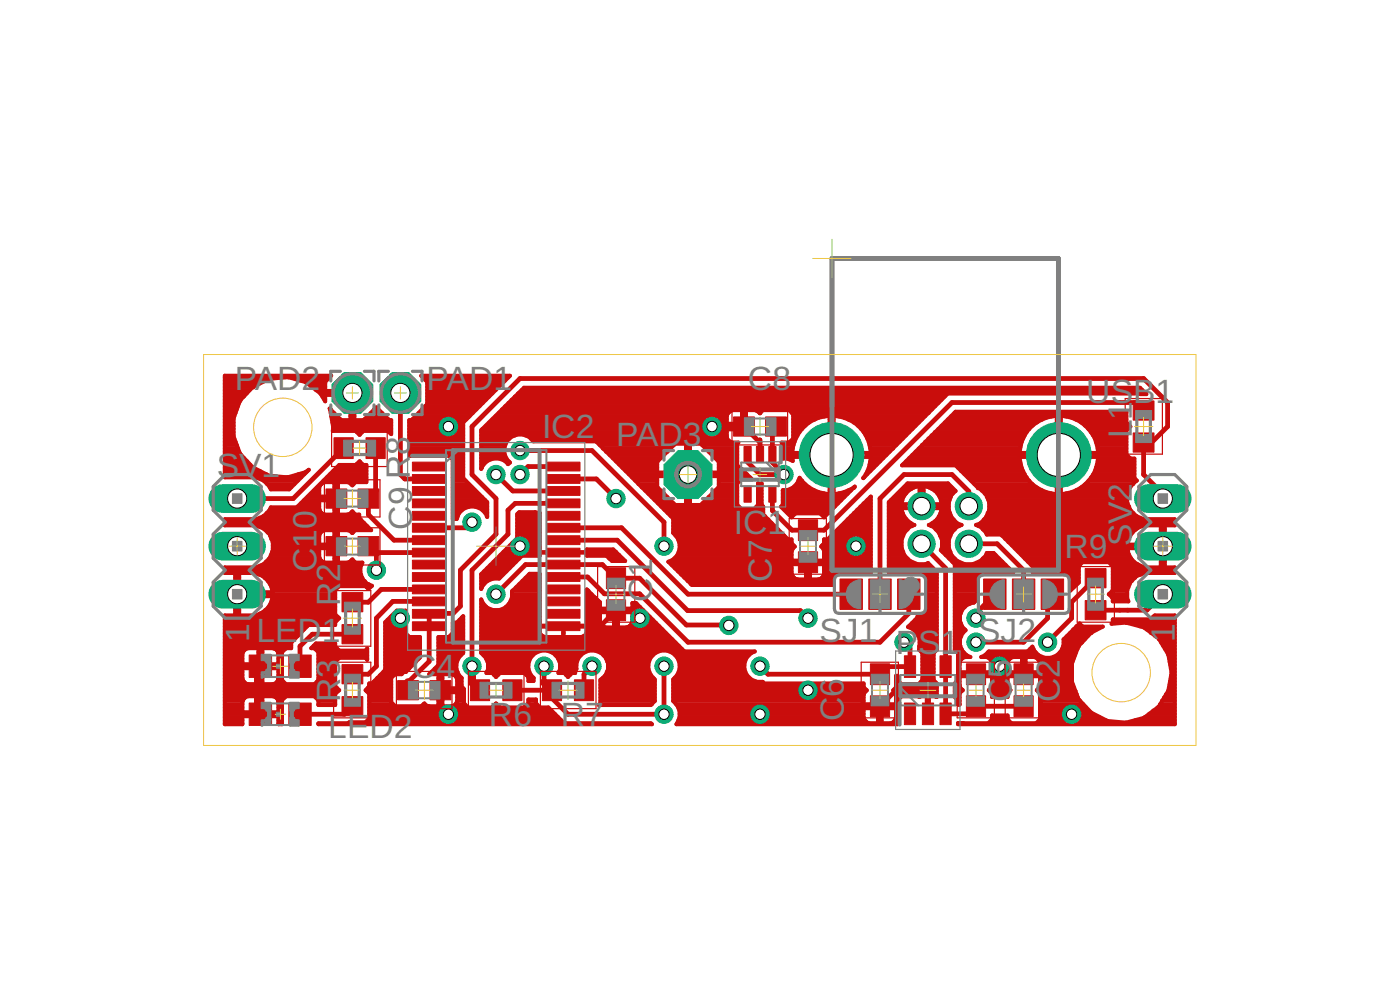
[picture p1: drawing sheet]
<svg xmlns="http://www.w3.org/2000/svg" width="74mm" height="52mm" viewBox="0 0 74 52" stroke-linecap="round" stroke-linejoin="round" font-family="sans-serif">
<defs><g id="words">
<g font-size="1.8" fill="#808080">
<text x="12.4" y="20.7">PAD2</text>
<text x="22.6" y="20.7">PAD1</text>
<text x="28.7" y="23.2">IC2</text>
<text x="32.6" y="23.6">PAD3</text>
<text x="39.6" y="20.7">C8</text>
<text x="57.5" y="21.3">US</text>
<text x="59.9" y="23.2" transform="rotate(-90 59.9 23.2)">L1</text>
<text x="60" y="21.3">B1</text>
<text x="11.5" y="25.2">SV1</text>
<text x="16.7" y="29" transform="rotate(-90 16.7 29)">1</text>
<text x="16.7" y="28" transform="rotate(-90 16.7 28)">0</text>
<text x="21.7" y="24.1" transform="rotate(-90 21.7 24.1)">8</text>
<text x="21.8" y="28" transform="rotate(-90 21.8 28)">C9 R</text>
<text x="38.8" y="28.3">IC1</text>
<text x="40.8" y="29.5" transform="rotate(-90 40.8 29.5)">7</text>
<text x="56.3" y="29.5">R9</text>
<text x="59.9" y="28.9" transform="rotate(-90 59.9 28.9)">S</text>
<text x="59.9" y="27.7" transform="rotate(-90 59.9 27.7)">V2</text>
<text x="13.2" y="34" transform="rotate(-90 13.2 34)">1</text>
<text x="13.6" y="34">LED1</text>
<text x="16.7" y="30.3" transform="rotate(-90 16.7 30.3)">C</text>
<text x="18" y="32.1" transform="rotate(-90 18 32.1)">R</text>
<text x="18" y="30.8" transform="rotate(-90 18 30.8)">2</text>
<text x="21.8" y="35.9">C4</text>
<text x="34.5" y="31.8" transform="rotate(-90 34.5 31.8)">C1</text>
<text x="40.8" y="30.8" transform="rotate(-90 40.8 30.8)">C</text>
<text x="43.4" y="34">SJ1</text>
<text x="47.4" y="34.6">PS1</text>
<text x="51.8" y="34">SJ2</text>
<text x="62.2" y="34" transform="rotate(-90 62.2 34)">1</text>
<text x="17.4" y="39">LED2</text>
<text x="18" y="37.1" transform="rotate(-90 18 37.1)">R3</text>
<text x="25.9" y="38.4">R6</text>
<text x="29.7" y="38.4">R7</text>
<text x="44.7" y="38.2" transform="rotate(-90 44.7 38.2)">C</text>
<text x="44.7" y="36.9" transform="rotate(-90 44.7 36.9)">6</text>
<text x="53.5" y="37.1" transform="rotate(-90 53.5 37.1)">C5</text>
<text x="56.1" y="37.1" transform="rotate(-90 56.1 37.1)">C2</text>
</g>
</g></defs>
<g fill="#c90d0c" stroke="#c90d0c" stroke-width=".05">
<path d="M47.5 30.6h1.2v1.6h-1.2z"/>
<path d="M46 30.6h1.2v1.6h-1.2z"/>
<path d="M44.4 30.6h1.2v1.6h-1.2z"/>
<path d="M32.1 30h1v1.1h-1z"/>
<path d="M32.1 31.7h1v1.1h-1z"/>
<path d="M53.7 36.8h1v1.1h-1z"/>
<path d="M53.7 35.1h1v1.1h-1z"/>
<path d="M13.2 34.6h1.2v1.2h-1.2z"/>
<path d="M15.3 34.6h1.2v1.2h-1.2z"/>
<path d="M13.2 37.2h1.2v1.2h-1.2z"/>
<path d="M15.3 37.2h1.2v1.2h-1.2z"/>
<path d="M18.1 33h1.1v1.1h-1.1z"/>
<path d="M18.1 31.3h1.1v1.1h-1.1z"/>
<path d="M18.1 36.9h1.1v1h-1.1z"/>
<path d="M18.1 35.2h1.1v1h-1.1z"/>
<path d="M24.9 36h1v1.1h-1z"/>
<path d="M26.6 36h1v1.1h-1z"/>
<path d="M30.4 36h1v1.1h-1z"/>
<path d="M28.7 36h1v1.1h-1z"/>
<path d="M21.8 24.4h1.8v.5h-1.8z"/>
<path d="M21.8 25.1h1.8v.5h-1.8z"/>
<path d="M21.8 25.7h1.8v.5h-1.8z"/>
<path d="M21.8 26.4h1.8v.5h-1.8z"/>
<path d="M21.8 27.1h1.8v.4h-1.8z"/>
<path d="M21.8 27.7h1.8v.5h-1.8z"/>
<path d="M21.8 28.3h1.8v.5h-1.8z"/>
<path d="M21.8 29h1.8v.5h-1.8z"/>
<path d="M21.8 29.6h1.8v.5h-1.8z"/>
<path d="M21.8 30.3h1.8v.5h-1.8z"/>
<path d="M21.8 30.9h1.8v.5h-1.8z"/>
<path d="M21.8 31.6h1.8v.4h-1.8z"/>
<path d="M21.8 32.2h1.8v.5h-1.8z"/>
<path d="M21.8 32.9h1.8v.5h-1.8z"/>
<path d="M28.9 32.9h1.8v.5h-1.8z"/>
<path d="M28.9 32.2h1.8v.5h-1.8z"/>
<path d="M28.9 31.6h1.8v.4h-1.8z"/>
<path d="M28.9 30.9h1.8v.5h-1.8z"/>
<path d="M28.9 30.3h1.8v.5h-1.8z"/>
<path d="M28.9 29.6h1.8v.5h-1.8z"/>
<path d="M28.9 29h1.8v.5h-1.8z"/>
<path d="M28.9 28.3h1.8v.5h-1.8z"/>
<path d="M28.9 27.7h1.8v.5h-1.8z"/>
<path d="M28.9 27.1h1.8v.4h-1.8z"/>
<path d="M28.9 26.4h1.8v.5h-1.8z"/>
<path d="M28.9 25.7h1.8v.5h-1.8z"/>
<path d="M28.9 25.1h1.8v.5h-1.8z"/>
<path d="M28.9 24.4h1.8v.5h-1.8z"/>
<path d="M21 36h1.1v1h-1.1z"/>
<path d="M22.8 36h1.1v1h-1.1z"/>
<path d="M47.9 37.2h.6v1.1h-.6z"/>
<path d="M48.8 37.2h.6v1.1h-.6z"/>
<path d="M49.7 37.2h.6v1.1h-.6z"/>
<path d="M49.7 34.7h.6v1.1h-.6z"/>
<path d="M47.9 34.7h.6v1.1h-.6z"/>
<path d="M51.1 36.8h1.1v1.1h-1.1z"/>
<path d="M51.1 35.1h1.1v1.1h-1.1z"/>
<path d="M46.1 35.1h1v1.1h-1z"/>
<path d="M46.1 36.8h1v1.1h-1z"/>
<path d="M40.7 23.6h.4v.9h-.4z"/>
<path d="M40 23.6h.4v.9h-.4z"/>
<path d="M39.4 23.6h.4v.9h-.4z"/>
<path d="M39.4 25.7h.4v.9h-.4z"/>
<path d="M40.7 25.7h.4v.9h-.4z"/>
<path d="M42.2 27.5h1.1v1.1h-1.1z"/>
<path d="M42.2 29.2h1.1v1.1h-1.1z"/>
<path d="M40.5 22.1h1.1v1h-1.1z"/>
<path d="M38.8 22.1h1.1v1h-1.1z"/>
<path d="M60 22.9h1.1v1h-1.1z"/>
<path d="M60 21.2h1.1v1h-1.1z"/>
<path d="M52 30.6h1.2v1.6h-1.2z"/>
<path d="M53.6 30.6h1.2v1.6h-1.2z"/>
<path d="M55.1 30.6h1.2v1.6h-1.2z"/>
<path d="M18.9 25.9h1.1v1h-1.1z"/>
<path d="M17.3 25.9h1.1v1h-1.1z"/>
<path d="M17.7 23.2h1v1.1h-1z"/>
<path d="M19.4 23.2h1v1.1h-1z"/>
<path d="M18.9 28.4h1.1v1h-1.1z"/>
<path d="M17.3 28.4h1.1v1h-1.1z"/>
<path d="M57.4 31.8h1.1v1h-1.1z"/>
<path d="M57.4 30.1h1.1v1h-1.1z"/>
</g>
<g fill="none" stroke="#c90d0c" stroke-width=".25">
<path d="M13.6 35v2.5M18.2 23.7l-2.7 2.7h-2.9M18.6 37.4l-.4 .4h-2.3M18.6 33.5h-2.1l-.6 .7v1M19.5 28.9l.3 .3h2.9M19.9 23.7v2.3l-.4 .4v.8l1.3 1.4h1.9M19.9 29.2v1M21.2 20.8v4.3l.2 .2h1.3M22.7 31.8h-1.9l-.9 .9v2.5l-.4 .5h-.9M22.7 31.2h-2.5l-.7 .7h-.9M23.3 36.5v.9l.4 .4M25 27.6l-.3 .3h-2"/>
<path d="M26.2 31.4l1.6-1.5h4.1l.7 .7h1.2l2.5 2.5h2.3M26.2 25.1l.9 .9h2.7M27.5 32.3l.8 .8h3.5l.8-.8h.8l.5 .4M27.5 23.8h3.8l3.8 3.8v1.3M28.8 35.2v.9M29.8 27.9h3.1l3.5 3.5h8.6M29.8 30.5h1.3l.9 .9h1.8l2.6 2.6h10.2l1.5-1.6v-1M29.8 28.6h2.9l3.7 3.7h6l.4 .4M29.8 25.3h1.8l1 1.1M29.8 24.7h-1.9l-.4 .4M29.8 26.6h-2.5l-.4 .4v1.3l-1.9 1.9v5M31.3 35.2l-.4 .5v.8"/>
<path d="M35.1 35.2v2.6h-5l-.9-.9v-.4h-2.1M39.4 22.6l.8 .8v.6M41.1 22.6l-.2 .2v1.7l.6 .6h-1.3l-.6-.7v-.4M45.3 28.9l-.9 .8h-1.6M46.6 37.4l.8-.9h1.7v1.3M47.8 34l.4 .3v1h-1.2l-.4 .4h-6l-.4-.5M48.8 28.8l1.2 1.3v7.7h1.2l.4-.4h2.6M51.3 26.8v-.8l-.9-.9h-2.6l-1.2 1.3v5M51.3 28.8h1.5l1.4 1.4v1.2M51.6 35.7h2.6M52.6 31.4l-1 1v.3M52.9 35.2v.5"/>
<path d="M55.7 31.4l-.3 .3v1l-1.2 1.3h-2.6M58 30.6l-1.3 1.3v.8l-1.3 1.3M60.5 21.7l-.4-.4h-9.7l-6.8 6.7h-1.7l-1-1v-.9M61.5 31.4l-.8 .9h-2.7M61.5 26.4v-.3l-1-1v-1.7h.4l.9-.8v-1.3l-1.3-1.3h-33l-2.5 2.6v2.5l1.2 1.3v1.9l-1.8 1.9v1.9l-.4 .3-1.3 .1v2.5l-1.1 1.1"/>
</g>
<path d="M13.6 35l.2 .2M13.6 37.5l.2 .3M37.7 22.6h1.7" fill="none" stroke="#c90d0c" stroke-width=".51"/>
<g fill="none" stroke="#c90d0c" stroke-width=".21">
<path d="M11.9 20h3.3M15.2 19.9l1 .3M15.2 19.9l2.2 .1M15.2 19.9l-1 .1M22.4 20h4.5M11.9 33.1h4.4M11.9 36h1M11.9 37.3h.9M11.9 38.3h.9M11.9 32.6h6M11.9 35.5h.9M11.9 37.4h.9"/>
<path d="M11.9 20.8h1.2M11.9 22.7h.5M11.9 38.1h.9M11.9 37.9h.9M11.9 37.8h1.8M11.9 37.6h.9M11.9 37.1h.9M11.9 36.9h1.1M11.9 36.7h5.8M11.9 36.6h6M11.9 36.4h5.9M11.9 36.2h5.8"/>
<path d="M11.9 35.9h.9M11.9 35.7h.9M11.9 35.4h.9M11.9 35.2h1.8M11.9 35h.9M11.9 34.8h.9M11.9 34.7h.9M11.9 34.5h.9M11.9 34.3h1.1M11.9 34.2h3.5M11.9 34h3.5M11.9 33.8h3.7"/>
<path d="M11.9 33.7h3.8M11.9 33.5h4M11.9 33.3h4.2M11.9 33h5.8M11.9 32.8h5.9M11.9 30.2h7.2M11.9 30.1h7.2M11.9 27.7h7.4M11.9 25.1h2.2M11.9 24.9h1.9M11.9 24.6h1.3M11.9 24.4h1.2"/>
<path d="M11.9 24.2h1M11.9 24.1h.9M11.9 23.9h.8M11.9 23.7h.7M11.9 23.5h.6M11.9 23.4h.6M11.9 23.2h.5M11.9 23h.5M11.9 22.9h.5M11.9 22.5h.5M11.9 22.4h.5M11.9 22.2h.5"/>
<path d="M11.9 22h.5M11.9 21.8h.6M11.9 21.7h.6M11.9 21.5h.7M11.9 21.3h.8M11.9 21.1h.8M11.9 21h1M11.9 20.6h1.3M11.9 20.5h1.5M11.9 20.3h1.8M11.9 20.1h2.2M12.4 32.3h.3"/>
<path d="M12.4 32.4h.3M12.4 32.1h.3M12.4 31.9h.3M12.4 31.8h.3M12.4 31.6h.3M12.4 31.2h.3M12.4 31.1h.3M12.4 30.9h.3M12.4 30.7h.3M12.4 30.6h.3M12.4 30.4h.3M12.7 31.4h5"/>
<path d="M12.7 21.2h.1M12.7 21.2l-.3 .9v1l.3 .9M12.7 24h.1M12.7 24l.7 .7M12.8 35.9v-.6h1.9v.6M12.8 35.9l.1 .2M12.8 34.5l.2-.2h.7v1.9h-.6l-.2-.1M12.8 34.5v.6h1.9v-.6M13.4 20.5h.1M13.4 20.5l-.7 .7M13.4 24.7h-1.5M13.4 24.7l.8 .5"/>
<path d="M13.6 25.3h2.3M13.6 27.8h5.8M13.7 36h.2M13.7 37.3h.2M13.7 35.5h.2M13.7 37.4h.2M13.7 37.6h.2M13.7 37.1h.2M13.7 36.9h.2M13.7 35.9h.2M13.7 35.7h.2M13.7 35.4h.2"/>
<path d="M13.7 35h.2M13.7 34.8h.2M13.7 34.7h.2M13.7 34.5h.2M13.7 34.3h.2M13.7 30.4h5.4M13.8 32.4h3.9M13.9 29.9h5.2M13.9 37.8h1M13.9 35.2h1M13.9 27.3h5.1M13.9 25.4h1.9"/>
<path d="M14 28h5.6M14 30.6h5.2M14.1 32.3h3.6M14.1 29.7h3M14.1 27.1h2.9M14.1 25.6h1.5M14.2 28.2h2.8M14.2 30.7h5.1M14.2 32.1h3.5M14.2 20l.1 .1M14.2 20l-.8 .5M14.2 25.2h.1"/>
<path d="M14.2 25.2l1 .1M14.2 29.5h2.7M14.3 27h2.6M14.3 25.8h1.1M14.3 30.9h5.2M14.3 28.3h2.6M14.3 31.9h3.4M14.3 29.4h2.6M14.4 28.5h2.5M14.4 31.8h3.3M14.4 31.1h3.5M14.4 29.2h2.5"/>
<path d="M14.4 31.6h3.3M14.4 31.2h3.3M14.4 28.7a1.13 1.13 0 0 1-.9 1.3h-1.6v.3h.5v1h2a1.18 1.18 0 0 0-1-1h-.7v2.3a1.55 1.55 0 0 0 1.5-.4l.2-.7h-2v1.1h-.5v5.7h.9v-.4h.9v-1.1l-.7 .1-.2 .1M14.4 29h3.5v.8h.5l.2-.2 .2 .2h.4a.83 .83 0 0 0 .5 1.2l-.2 .2-.2-.2h-1.4l-.2 .2v1.3l.2 .2-.2 .2v.2h-1.4l-.9 .9M14.4 28.9h3.3M14.4 28.7h2.5M14.6 34.3h.5M14.6 36.9l-.7-.1v1.1h.8v.4h.2v-1.3M14.6 36.9l.1 .2v.6h-1.9v-.7M14.6 36.9h.5M14.7 36h.3M14.7 34.5l-.2-.2h-.6v1.9h.5l.3-.1"/>
<path d="M14.7 34.5h.2M14.7 37.3h.2M14.7 38.3h.2M14.7 35.5h.2M14.7 37.4h.2M14.7 35.9v.2M14.7 38.1h.2M14.7 37.9h.2M14.7 37.6h.2M14.7 37.1h.2M14.7 35.9h.2M14.7 35.7h.2"/>
<path d="M14.7 35.4h.2M14.7 35h.2M14.7 34.8h.2M14.7 34.7h.2M14.9 34.5v1.5l.2 .2h1.5l.2-.2v-1.5M14.9 37l.2-.2h1.5l.2 .2M15.2 25.3h.1M15.4 34v.3h-.3l-.2 .2M15.7 26.8h1.2M15.8 25.1h.3M15.9 20.1h1.4M15.9 26.6h1"/>
<path d="M16.1 26.5h1.8v.7h.7M16.2 25l.1-.2-1 1.1h-1l-.4-.5M16.2 20.2l.8 .6M16.2 20.2h.1M16.2 25l-1 .3M16.2 25h.1M16.3 24.9h.1M16.3 26.3h1.6v-.8h.5l.2 .2 .2-.2h.6v-.9h-.2l-.2-.2-.2 .2h-.9l-2.2 2.2h-1.4l-.4 .5-.4 .2M16.3 20.3h.9M16.4 26.1h.5M16.5 20.5h.7M16.6 34.2h1.1"/>
<path d="M16.6 26h.3M16.7 34.3h1.2M16.7 36.9h1M16.7 20.6h.5M16.8 36h.9M16.8 25.8h.1M16.8 37.3h.9M16.8 35.5h.9M16.8 37.1h.9M16.8 35.9h.9M16.8 35.7h.9M16.8 35.4h.9"/>
<path d="M16.8 35.2h.9M16.8 35h.9M16.8 34.8h1.1M16.8 34.7h2.6M16.8 34.5h2.6M16.9 28.4l.2-.3 .6-.1v1.8h-.5l-.2-.1-.1-.3v-.4M16.9 26.3v-.5l.1-.2 .2-.1h.5v1.7h-.7M16.9 26.5v.4l.1 .3M17 20.8l.2 .4v-.3h1.6v1.3h.4l.7-.7 .7 .7h.1v.8l-.2-.2h-1.3l-.2 .2-.2-.2h-1.2v-.2M17 20.8h.1M17 20.8h1.5M17 25.6h.1"/>
<path d="M17.1 21h.1M17.1 25.4h2.3M17.2 21.1h.1M17.3 25.3h2.1M17.4 21.6l.7 .6h.4v-1.5h-1.3v-.5l.3-.3h-5.6v5.4h1.6l.4 .1M17.5 21.6l.1 1M17.5 25.1h1.9M17.5 21.7h.1M17.5 21.8h.2M17.5 22h.3M17.6 22.2h.4M17.6 22.4h3.1"/>
<path d="M17.6 22.6h.1M17.6 22.7h3.1M17.6 24.9h1.8M17.6 22.5h3.1M17.7 26.8h.2M17.7 29.7h.2M17.7 26.1h.2M17.7 27.1h.2M17.7 29.5h.2M17.7 29.4h.2M17.7 29.2h.2M17.7 28.7h.2"/>
<path d="M17.7 28.5h.2M17.7 28.3h.2M17.7 28.2h.2M17.7 27h.2M17.7 26.6h.2M17.7 26h.2M17.7 25.8h.2M17.7 25.6h.2M17.7 35v1.3l.2 .2-.2 .2v.6h-.9v-.3M17.8 24.7h1.6M18.5 29.7h.3M18.5 22.2h.3"/>
<path d="M18.5 22h.3M18.5 21.8h.3M18.5 21.7h.3M18.5 21.5h.3M18.5 21.3h.3M18.5 21.1h.3M18.5 21h.3M18.6 27.2v-.1l.2 .1h.2v.2l.6 .6h-.8l-.2 .2-.2-.2h-.5v.8h-1v-.4M18.6 27.1h.1M18.6 25.6h.1M18.6 28.2h.1M18.9 24.6h.3"/>
<path d="M18.9 22.9h.3M19.1 27.5h-7.2v.3h1.6l.4 .2 .4 .3 .1 .4M19.3 22.2h1.3M19.4 36.6h1.3M19.4 34.8h.1M19.4 34.3h.1M19.4 31.1h.2M19.4 34.3l-.1 .1h-1.4l-.2-.2v-.2h-1l-.2 .3h.1l.2 .2M19.4 34.3v.6l-.1-.1h-1.4l-.2 .2M19.5 38.1h10.2M19.5 22h.9M19.5 36.4h1.2"/>
<path d="M19.5 37.3h1.3M19.5 37.4h9.5l.9 .9M19.5 37.9h10M19.5 37.8h9.9M19.5 37.6h9.7M19.5 37.1h1.2M19.5 36.9h1.2M19.5 36.7h1.2M19.5 36.2h1.2M19.6 21.8h.6M19.8 36h.9M19.8 21.7h.2"/>
<path d="M20 35.9h.7M20 35.9h.1M20.1 35.7l-.4 .5h-.2v.1l-.2 .2 .2 .2v1.3l-.2 .2-.9 .1M20.1 35.7v.1M20.1 35.7h.7M20.4 33.1h1.1M20.4 35.4h1.3M20.4 35.2h1.4M20.4 35h1.6M20.4 34.8h1.8M20.4 34.7h1.8M20.4 34.5h1.8"/>
<path d="M20.4 34.3h1.8M20.4 34.2h1.8M20.4 34h1.8M20.4 33.8h1.8M20.4 33.7h1.2M20.4 33.5h1.1M20.4 33.3h1.1M20.4 33h1.1M20.5 32.8h1M20.6 22.9h.1M20.7 32.6h.8M20.8 32.4h.7"/>
<path d="M21.4 35.5l-.1 .2h-.4l-.2 .2v1.2l.2 .3h1.4l.2-.2 .1 .1 .6 .1v-.8h1v.5M21.5 33.5l.2 .2h.5v1.1l-.7 .7h-1.2M21.5 33.5v-1.2h-.5l-.6 .6v2.5l-.3 .3M21.7 24.1h2l.3 .2v3.2h.2l.1-.3 .2-.3 .3-.1M21.7 24.1h.1M21.7 22.7h2.8M21.7 24.1h2.8M21.7 23.9h2.8M21.7 23.7h2.8M21.7 23.5h2.8M21.7 23.4h2.8M21.7 23.2h2.8"/>
<path d="M21.7 23h2.8M21.7 22.9h2.8M21.7 22.5h2.8M21.7 22.4h2.8M21.8 22.2h2.9M22 22h2.8M22.2 21.8h2.8M22.3 21.7h2.9M22.4 37.3h.1M22.5 21.5h2.9M22.5 20.1h4.2M22.6 20.8h3.5"/>
<path d="M22.6 21.3h2.9M22.6 21.1h3.1M22.6 21h3.3M22.6 20.6h3.6M22.6 20.5h3.8M22.6 20.3h4M22.8 35.5h1.4M23 35.4h1.2M23.2 35.2h1M23.2 35.2l-.5 .5h.5v.7h1v-.5M23.2 36h.2M23.2 37.3h.2"/>
<path d="M23.2 37.1h.2M23.2 36.9h.2M23.2 36.7h.2M23.2 36.4h.2M23.2 36.2h.2M23.2 35.9h.2M23.2 35.7h.2M23.2 35h1M23.2 34.8h1.1M23.2 34.7h1.2M23.2 34.5h1.3M23.2 34.3h1.3"/>
<path d="M23.2 34.2h1.3M23.2 34h1.3M23.2 33.8h1.3M23.4 36.6h1.2M23.8 33.7h.7M23.9 24.2h.6M24 33.1h.5M24 33.5l-.3 .2h-.5v1.5M24 26.8h1.8M24 26.3h1.5M24 26.5h1.7M24 25.3h.5"/>
<path d="M24 25.4h.6M24 26.1h1.3M24 27.1h.3M24 33.5h.5M24 33.3h.5M24 33h.5M24 27.3h.2M24 27h.5M24 26.6h1.8M24 26h1.1M24 25.8h1M24 25.6h.8"/>
<path d="M24 25.1h.5M24 24.9h.5M24 24.7h.5M24 24.6h.5M24 24.4h.5M24 35.7h.3M24.1 37.3h.5M24.2 35.9l-.2-.2h-.6v1.7l.6-.1 .2-.2M24.2 35.9h.2M24.2 36h.2M24.2 37.1h.4M24.2 36.9h.4"/>
<path d="M24.2 36.7h.4M24.2 36.4h.3M24.2 36.2h.2M24.3 35.7l.1 .2v.4l.2 .1v.8l.2 .2M24.3 32.8h.2M24.4 32.7h.1M24.5 32.6h.1M24.5 32.6l-.3 .3h-.2v.6M24.5 22.4v2.9l1.3 1.3v.7l-.3-.4-.4-.1M24.5 32.6v1.9a.83 .83 0 0 0-.2 1.2M24.5 22.4l2.5-2.5h-4.7l.3 .3v1.2l-.8 .8h-.1v1.9M25.5 32.3h3.1"/>
<path d="M25.5 33.1h6.4M25.5 32.6h3.1M25.5 34.5h2.9M25.5 34.3h10.6M25.5 34.2h10.4M25.5 34h10.3M25.5 33.8h10.1M25.5 33.7h3.2M25.5 33.5h3.1M25.5 33.3h3.1M25.5 33h3.1M25.5 32.8h3.1"/>
<path d="M25.5 32.4h3.1M25.5 32.1h.2M25.5 31.9h.1M25.5 31.8h.1M25.5 31.1h.1M25.5 30.9h.1M25.5 30.7h.3M25.5 30.6h.9M25.5 30.4h1.1M25.5 24.7h.1M25.5 24.6h.1M25.5 24.4h.3"/>
<path d="M25.5 24.2h1.3M25.5 24.1h1.2M25.5 23.9h1.2M25.5 23.7h1.2M25.5 23.5h1.2M25.5 23.4h1.3M25.5 23.2h1.5M25.5 23h1.8M25.5 22.9h13M25.5 27h.3M25.6 34.7h2.6M25.6 30.2h1.2"/>
<path d="M25.7 27.1h.1M25.7 34.8h2.3M25.7 22.5h13.6M25.8 35.5h2.2M25.8 27.3h.1M25.8 30.1h1.2M25.8 35h2.2M25.8 35.4h2.2M25.8 35.2h2.2M25.9 22.4h12.6M26 29.9h1.1M26.1 37.4l.1-.2 .3 .2"/>
<path d="M26.1 22.2h12.4M26.1 32.3l-.3-.1-.3-.5v2.8a.8 .8 0 0 1 .2 1.1h.4l.1 .2 .3-.2h1.2l.3 .2v.2h.2v-.1l-.1-.2M26.1 29.7h1.2M26.1 35.7h.3M26.2 37.3h.1M26.2 22h12.3M26.3 29.5h1.2M26.4 21.8h12.1M26.5 29.4h2.1M26.6 21.7h22.7M26.6 29.2h2M26.7 24.4h.2"/>
<path d="M26.7 21.5h22.8M26.8 32.1h1.8M26.8 29h1.8M26.9 21.3h22.8M26.9 31.9h1.7M27 28.9h1.6M27 31.8h1.6M27.1 21.1h22.7M27.1 31.6l-.4 .6-.3 .1M27.1 31.6v-.3l.9-.9h.6v3.1M27.1 28.7v.1M27.1 31.6h1.5"/>
<path d="M27.1 31.4h1.5M27.1 31.2h1.5M27.2 28.7h1.4M27.2 21h22.8M27.3 31.1h1.3M27.3 28.5h1.3M27.4 27.2l.1-.1h1.1v2.3h-1l-1.2 1.2a.82 .82 0 0 0-.9 .6v-.8l1.9-1.9zM27.4 27.5h1.2M27.4 28.3h1.2M27.4 28.2h1.2M27.4 28h1.2M27.4 27.8h1.2"/>
<path d="M27.4 27.7h1.2M27.4 27.3h1.2M27.4 20.8h33.2M27.4 27.1h1.2M27.5 30.9h1.1M27.6 20.6h32.9M27.6 30.7h1M27.7 37.4l.3-.2v-.2h.4v.2l.2 .2M27.8 23h10.7M27.8 30.6h.8M27.9 35.7h.2M27.9 37.3h.5"/>
<path d="M28 37.1h.4M28 35.9h.2M28 30.4h.6M28.1 35.7a.84 .84 0 0 1 .6-1.3 .84 .84 0 0 1 .8 1.2h.4l.2 .2 .2-.2h.1l.1-.2a.85 .85 0 0 1 1-1 .85 .85 0 0 1 .5 1.3M28.1 23.2h10.4M28.6 32.9h.1M28.6 33.1h2.5M28.6 29.2h2.5M28.6 29h.1M28.6 33.5l.3 .2h1.9l.2-.2M29.2 34.5h1.7M29.4 34.7h1.3"/>
<path d="M29.5 34.8h1.1M29.6 35.5h.8M29.6 35h.9M29.6 35.4h.9M29.6 35.2h.9M29.8 29.2h.1M29.8 33.1v.6M29.8 33.7h.1M29.8 33.5h.1M29.8 33.3h.1M30 35.7h.2M30.9 33.7h4.5"/>
<path d="M31 33.5h4.2M31.1 32.3h1.4M31.1 29.1h1.3l.7 .6h-.7l-.3-.3h-1zM31.1 32.9h.1M31.1 32.6h.6M31.1 33.3h4M31.1 33h.7M31.1 32.8h.6M31.1 32.4h.6M31.1 32.1h.6M31.1 31.9h.6M31.1 31.8h.5"/>
<path d="M31.1 31.6h.4M31.1 31.4h.2M31.1 31.2h.1M31.1 29.4h1.7M31.1 29.2h1.5M31.5 31.6l.2 .3v.3h.8v1h-.5l-.2-.2M31.5 31.6l-.4-.4-.1 2.3M31.6 23.4h7.1M31.7 37.3h2.8M31.7 34.5h3M31.7 23.5h4M31.8 33l-.1-.6h1.8v.5l-.2 .2-.6 .1v-1h.8v-.3h.2l2.5 2.6h3.7a.82 .82 0 0 0-.4 1.2"/>
<path d="M31.8 36h2.8M31.8 37.1h2.8M31.8 36.9h2.8M31.8 36.7h2.8M31.8 36.6h2.8M31.8 36.4h2.8M31.8 36.2h2.8M31.9 35.9h2.7M31.9 23.7h3.6M31.9 34.7h2.6M32 35.7l-.2 .3v1.2l-.1 .1h2.7l.2-.2v-1.2l-.2-.2M32 35.7h2.4"/>
<path d="M32.1 34.8h2.3M32.1 23.9h3.2M32.1 35.5h2.3M32.1 35h2.2M32.2 35.4h2.1M32.2 35.2h2.1M32.2 29.5h.7M32.3 24.1h2.8M32.4 24.2h2.6M32.5 33.1h.2M32.5 32.6h.2M32.5 33h.2"/>
<path d="M32.5 32.8h.2M32.5 32.4h.2M32.6 24.4h2.2M32.7 32.3h1.3M32.8 24.6h2M32.9 24.7h1.9M33.1 24.9h1.7M33.3 25.1h3M33.3 33.1h1.6M33.4 25.3h1.4M33.4 33h1.3M33.5 32.6h.9"/>
<path d="M33.5 32.8h1M33.5 32.4h.7M33.5 32.1h.4M33.5 31.9h.2M33.6 25.4h1.2M33.8 25.6h1M34 25.8h.8M34.1 26h.9M34.3 26.1h.8M34.4 35.7a.84 .84 0 0 1 .7-1.3 .84 .84 0 0 1 .7 1.3M34.4 38.3h.1h-17.7h17.7M34.5 26.3h.8"/>
<path d="M34.6 26.5h.9M34.8 24.4l.9-.9h.6v3.2h-.6l-.9-.9v-.6h3.2v.6l-.9 .9h-.6v-3.2h.6l.9 .9v.6h-3.2zM34.8 26.6h.8M35 26.8h4.1M35.2 27h5.2M35.3 27.1h5.1M35.4 29.7h7.3M35.5 27.3h5M35.5 34.5h4.3M35.5 29.9h6.4M35.6 36h4.4M35.6 27.5h5.1"/>
<path d="M35.6 37.1h10.1M35.6 36.9h10.1M35.6 36.7h10.1M35.6 36.6h10.2M35.6 36.4h10.1M35.6 36.2h10.1M35.6 28.2h5.7M35.6 28h5.6M35.6 27.8h5.4M35.6 27.7h5.2M35.7 35.9h4M35.7 29.5h6.2"/>
<path d="M35.7 30.1h6.2M35.8 34.7h3.8M35.8 28.3h5.7M35.8 37.3h10.7v1M35.8 35.7l-.2 .2v1.2a.86 .86 0 0 1 .2 1.2h11.7v-1.3M35.8 38.3h11.7M35.8 29.4l-.4 .3M35.9 35.7h3.6M35.9 29.4h6M35.9 34.8h3.6M35.9 30.2h6M35.9 28.5h5.8"/>
<path d="M35.9 37.4h10.6M35.9 38.1h9.9M35.9 35.5h3.5M35.9 29.2h6M35.9 35h3.5M35.9 28.7h6M36 29h6M36 37.9h9.7M36 37.8h9.7M36 37.6h9.7M36 35.4h3.4M36 35.2h3.4"/>
<path d="M36 28.9h6M36 30.4h5.9M36.2 30.6h5.8M36.3 26.3h.2M36.3 26.5h.2M36.3 25.3h.2M36.3 25.4h.2M36.3 26.1h.2M36.3 26.6h.2M36.3 26h.2M36.3 25.8h.2M36.3 25.6h.2"/>
<path d="M36.3 24.9h.2M36.3 24.7h.2M36.3 24.6h.2M36.3 24.4h.2M36.3 24.2h.2M36.3 24.1h.2M36.3 23.9h.2M36.3 23.7h.2M36.3 23.5h.2M36.4 30.7h7.7M36.5 25.1h3M36.6 30.9h7.5"/>
<path d="M37.1 23.5h1.9M37.2 26.6h1.8M37.3 26.5h1.7M37.3 23.7h1.7M37.5 26.3h1.5M37.5 23.9h1.5M37.7 26.1h1.3M37.7 24.1h1.3M37.8 26h1.2M37.8 24.2h1.2M38 24.4h1M38 25.3h1.7"/>
<path d="M38 25.4h1.2M38 25.8h1M38 25.6h1M38 24.9h1.3M38 24.7h1.1M38 24.6h1M38.5 22v.5h1v-.8h.5l.2 .2 .2-.2h1.4l.2 .2v1.3M38.5 22v-.2l.3-.1h.5v1h-13.8M38.5 22.7v.5M38.5 23.2l.2 .2h.4l-.1 .1v1.1l.8 .8h-.6l-.2 .2v1.1l.2 .2h.7l.2-.2v-1.1h.2v1.1l.1 .1M39.3 22.4h.2M39.3 22.2h.2"/>
<path d="M39.3 22h.2M39.3 21.8h.2M39.5 35.7l.3 .2 .2 .2h.4v.1h5.3v.2l.2 .1-.2 .3v.5M40 26.8h.4M40.1 26.3h.2M40.1 26.5h.2M40.1 26.1h.2M40.1 26.6h.2M40.1 26h.2M40.1 25.8h.2M40.1 25.6h.2M40.2 23.3h.1"/>
<path d="M40.2 21.8h.1M40.2 23.3v.7M40.2 24v.1M40.2 23.9h.1M40.2 23.7h.1M40.2 23.5v.1M40.2 23.4h.1M40.4 26.8v.4l1.3 1.3h.2v.2l.2 .2-.2 .2v.6h.8v.9h-.7l-.1-.2v-.6h1.7l-.1 .7-.2 .1h-.4v-.9h.7v-.6l-.1-.2M41.3 26.8h2.9M41.3 26.8l.6 .6M41.4 26.3h3.3M41.4 26.5h3.1"/>
<path d="M41.4 26.1h2.2M41.4 26.6h2.9M41.4 26h1.7M41.4 24.2h.5M41.4 24.1h2.5M41.4 23.9h.5M41.4 23.7h.6M41.4 23.5h.6M41.5 27h2.5M41.7 27.1h2.1M41.8 23.4h.2M41.8 27.3h.1"/>
<path d="M41.9 27.3v.1M41.9 21.8h7.2M41.9 24.2h4.2M41.9 24.2h.1M42 23.2l-.2 .2h-.4v.9l.6 .1-.1-.2M42 22.7h.4M42 23.2h.1M42 23h.2M42 22.9h.3M42 22.5h.6M42 22.4h.8M42 22.2h1.1"/>
<path d="M42 22h1.7M42 25.8h.8M42.1 27.2l-.2 .1M42.2 25.6h.4M42.2 25.4h.2M42.4 22.7l-.4 .7-.1 .6h4.2l-.1-.6-.4-.7M42.4 22.7l.7-.5 .8-.2v4.1M42.7 30.6h.2M42.7 30.4h.2M42.7 30.2h.2M42.7 30.1h.2M42.7 29.9h.2"/>
<path d="M42.9 29.7h3.2M43.4 27.2l.2 .1M43.5 28.9h.1M43.5 30.6h.6M43.5 28.9h2.6M43.6 29h2.5M43.6 27.3h.1M43.6 27.3v.1M43.6 30.4h.6M43.6 30.2h2.5M43.6 30.1h2.5M43.6 29.9h2.5"/>
<path d="M43.6 29.5h2.5M43.6 29.4h2.5M43.6 29.2h2.5M43.6 28.7h2.5M43.8 28.5h2.3M43.9 25.3h.2M43.9 25.4h.2M43.9 22.7h.2M43.9 26h.2M43.9 25.8h.2M43.9 25.6h.2M43.9 25.1h.2"/>
<path d="M43.9 24.9h.2M43.9 24.7h.2M43.9 24.6h.2M43.9 24.4h.2M43.9 24.2h.2M43.9 23.9h.2M43.9 23.7h.2M43.9 23.5h.2M43.9 23.4h.2M43.9 23.2h.2M43.9 23h.2M43.9 22.9h.2"/>
<path d="M43.9 22.5h.2M43.9 22.4h.2M43.9 22.2h.2M43.9 22h.2M44 28.3h2.1M44.1 24.1h2.8M44.2 28.2h1.9M44.3 22h4.7M44.3 28h1.8M44.4 26.1h.5M44.5 27.8h1.6M44.7 27.7h1.4"/>
<path d="M44.9 27.5h1.2M44.9 22.2h3.9M44.9 26h.1M45 27.3h1.1M45.2 25.8a2.12 2.12 0 0 1-2.9-.5 .82 .82 0 0 1-.9 .6v.8l-.1 .1M45.2 22.4h3.4M45.2 27.1h.9M45.2 25.8h.1M45.2 25.7l-1.6 1.7M45.4 27h.7M45.4 22.5h3.1M45.5 26.8h.6"/>
<path d="M45.6 22.7l-.7-.5-.8-.2v4.1M45.6 22.7h2.7M45.7 25.3h.1M45.7 26.6h.4M45.7 22.9h2.4M45.8 25.1h.1M45.8 23h2.1M45.9 26.5h.2M45.9 23.2h1.9M45.9 24.9h.2M46 24.7l-.3 .5M46 24.7h.2"/>
<path d="M46 23.4h1.6M46 38.3l-.3-.3v-.5h1.7v.5l-.3 .3M46 24.6h.4M46 23.5h1.4M46.1 26.3h.1M46.1 24.4h.5M46.1 23.7h1.2M46.1 26.3v4h-1.8l-.2 .2v.4h-7.5l-1.2-1.2M46.1 26.3l-2.3 2.2h-.2v.2l-.1 .2M46.1 24.2h.1M46.1 24.2l-.1 .5M46.1 24.2h.6"/>
<path d="M46.1 23.9h1M46.5 38.1h.2M46.5 37.9h.2M46.5 37.8h.2M46.5 37.6h.2M46.7 37.4h.8M47 26.8h1.7M47 27.5h1M47 29h.7M47 29.7h1.2M47 27.1h.8M47 30.2h2.6"/>
<path d="M47 30.1h2.4M47 29.9h2.2M47 29.5h1M47 29.4h.9M47 29.2h.8M47 28.9h.7M47 28.7h.7M47 28.5h.7M47 28.3h.8M47 28.2h.9M47 28h1M47 27.8h1.3"/>
<path d="M47 27.7h1.2M47 27.3h.8M47 27h.7M47 26.6h.7M47.1 26.5h.7M47.3 36.6h2.3M47.3 26.3h.5M47.3 30.3h1.5l.2 .2v1.9l-.2 .2M47.3 30.3h.1M47.3 38.1h.2M47.4 36.4h2.2M47.4 36h.2"/>
<path d="M47.4 37.9h.1M47.4 37.8h.1M47.4 37.6h.1M47.4 37.1h.1M47.4 36.9h.2M47.4 36.7h2.2M47.4 36.2h2.2M47.4 35.9h.1M47.5 37.3h-.8v1M47.5 26.1h.4M47.7 26h.4M47.8 24.6h6.2"/>
<path d="M47.8 25.8h.6M47.9 29.4a1.01 1.01 0 0 0 1.2 .4l.5 .4M47.9 28.2l-.2 .4v.4l.2 .4M47.9 24.4h6.1M48 27.5l-.3-.6h1v-1.2a1.01 1.01 0 0 0-1 1h2.1a1.01 1.01 0 0 0-.9-1v1.2h.9v.1a1.07 1.07 0 0 1-.7 .8l.3 .1 .3 .3M48 27.5l.4 .3-.2 .1-.3 .3M48 25.6h2.2M48.1 33.1h1.5M48.1 24.2h5.9M48.3 33h1.3M48.3 24.1h7.6M48.3 33.3h1.3"/>
<path d="M48.4 32.8h1.2M48.5 23.9h5.5M48.5 33.5h1.1M48.6 33.7h1M48.6 23.7h5.4M48.6 34.3h1M48.7 33.8a.77 .77 0 0 0 .1 .7v1.5l-.2 .2h-.9l-.2-.2v-.2h-.1v.6l-.1 .1 .1 .3v.5M48.7 26.3h.2M48.7 26.5h.2M48.7 26.1h.2M48.7 34.2h.9M48.7 34h.9"/>
<path d="M48.7 33.8h.9M48.7 26.6h.2M48.7 26h.2M48.7 25.8h.2M48.7 36h.7M48.8 34.5h.6M48.8 23.5h5.2M48.8 35.5h.6M48.8 35.9h.6M48.8 35.7h.6M48.8 35.4h.6M48.8 35.2h.6"/>
<path d="M48.8 35h.6M48.8 34.8h.6M48.8 34.7h.6M48.9 26.8h1.3M48.9 30.4h.7M49 32.4h.6M49 23.4h5.1M49 32.3h.6M49 32.1h.6M49 31.9h.6M49 31.8h.6M49 31.6h.6"/>
<path d="M49 31.4h.6M49 31.2h.6M49 31.1h.6M49 30.9h.6M49 30.7h.6M49 30.6h.6M49 37.3h.1M49 37.4h.1M49 37.6h.1M49 37.1h.1M49 36.9h.1M49.1 23.2h5"/>
<path d="M49.1 25.8h1.3M49.3 27.8h1.5M49.3 23h4.9M49.4 27.7h1.2M49.4 26h1.1M49.5 22.9h4.8M49.5 28h1M49.6 36.9h.1M49.6 36.9l-.5-.1v.9h-.1v-.9h-1.3l-.2 .2M49.6 32.6h-1l-.6 .6 .5 .3 .2 .3M49.6 30.2v4.2l-.2 .1v1.5l.2 .2v.7M49.6 27.5h.9"/>
<path d="M49.6 26.1h.8M49.7 22.7h4.8M49.7 28.2l.1 .4v.5l.7 .7v4.6l.2 .1v1.5l-.2 .2v.7l.2 .1M49.7 28.2h.7M49.7 27.3h.6M49.7 26.3h.6M49.7 28.3h.6M49.8 27.1h.5M49.8 26.5h.4M49.8 29h.4M49.8 28.5h.4M49.8 27h.4"/>
<path d="M49.8 26.6h.4M49.8 22.5h4.8M49.8 28.9h.4M49.8 28.7h.4M49.9 29.2h.4M50 22.4h4.9M50 29.4h.4M50.2 20.8l-4.5 4.5M50.2 22.2h5M50.2 29.5h.3M50.3 22h5.5M50.4 28.2l.3-.3 .2-.1a1.05 1.05 0 0 1-.3-1.8l-.4-.4h-2.2l-1 1v3.7h.3"/>
<path d="M50.4 28.2l-.2 .4v.4l.2 .4M50.4 29.4a1.09 1.09 0 0 0 1.8 0M50.4 29.7h.3M50.5 21.8h9.1M50.5 32.3h.4M50.5 33.1h.4M50.5 32.6h.3M50.5 36.7h.3M50.5 36.6h.4M50.5 36.4h.3M50.5 36.2h.3M50.5 34.3h.4"/>
<path d="M50.5 34.2h.3M50.5 34h.3M50.5 33.8h.3M50.5 33.7h.4M50.5 33.5h.4M50.5 33.3h.6M50.5 33h.3M50.5 32.8h.3M50.5 32.4h.3M50.5 32.1h.6M50.5 31.9h.8M50.5 31.8h1.1"/>
<path d="M50.5 31.6h1.2M50.5 31.4h1.2M50.5 31.2h1.2M50.5 31.1h1.2M50.5 30.9h1.2M50.5 30.7h1.2M50.5 30.6h1.2M50.5 30.4h1.3M50.5 30.2h3.1M50.5 30.1h2.9M50.5 29.9h2.7M50.6 36.9h.2"/>
<path d="M50.6 36h.2M50.7 34.5h.3M50.7 35.5l.8 .1v.2h-.7v.5l.1 .2-.1 .2v.6h-.1v-.3M50.7 38.3h11.5M50.7 37.1h.1M50.7 35.9h.1M50.7 35.7h.8M50.7 35.4h.1M50.7 35.2h.1M50.7 35h.1M50.7 34.8h.2M50.7 34.7h.5"/>
<path d="M50.7 24.7h3.4M50.8 33.8v.3l.1 .3 .3 .3M50.9 24.9h3.2M51 25.1h3.2M51.2 34.7l.2 .1h-.4l-.2 .2v.6M51.2 25.3h3.1M51.4 25.4h3.1M51.6 25.6h3M51.7 35.7h2.4M51.7 25.8h3.1M51.8 27.8h8.7M51.8 29.7h1.2"/>
<path d="M51.9 27.7h10.3M51.9 26h3.2M52 29.5h.9M52 28h8.1M52.1 27.5h10.1v.3h-.6v1h-1.9v-.3l.2-.3M52.1 34.7l.2-.2h2.1l.2-.3 .4 .5M52.1 34.7l-.2 .1h.4l.2 .2v.6M52.1 26.1h3.6M52.1 34.7h2.9M52.2 29.4v-.1h.4l1 1h-1.7l-.2 .2v1.2l-.2 .2a.82 .82 0 0 0-.7 .6 .82 .82 0 0 0 .3 .8l-.3 .5M52.2 28.2v.1h.8l1.7 1.7v.3h1.7l.2 .2v.7l.5-.4v-.8l.2-.3M52.2 29.4h.5"/>
<path d="M52.2 28.2h7.7M52.2 27.3h8M52.2 26.3h7.4M52.3 27.1h7.7M52.3 38.3l.2-.2v-.3h.8v.3l.2 .2M52.3 34.5h2.5M52.3 26.5h7.3M52.3 26.8h7.5M52.3 27h7.5M52.3 26.6h7.4M52.4 34.8h1M52.4 36.6h1"/>
<path d="M52.5 38.1h.9M52.5 36.4h.9M52.5 35h.8M52.5 36h.8M52.5 37.9h.8M52.5 36.7h.8M52.5 36.2h.8M52.5 35.9h.8M52.5 35.4h.8M52.5 35.2h.8M53 28.3h6.8M53.2 28.5h6.5"/>
<path d="M53.4 28.7h6.3M53.5 34.8h.6v1h-.8v.5l.2 .2-.2 .2v.2h-.8v-.2l-.2-.2 .2-.2v-.5h-.8v-.2l5-.1M53.5 34.8l-.2 .3v.5M53.6 28.9h7.8M53.7 29h7.9v1h.6v.3h-1.6l-.5 .2-.3 .3-.2 .4M53.9 29.2h5.8M54 24.2h.1M54 24.2h4.1M54 24.2l.1 .5M54.1 24.7a2.08 2.08 0 0 0 1.9 1.4 2.08 2.08 0 0 0 2-1.4M54.1 29.4h5.7M54.1 35.4h.2"/>
<path d="M54.1 35.2h.2M54.1 35h.2M54.1 34.8h.2M54.2 29.5h5.7M54.3 35.7h2.4M54.4 29.7h5.6M54.5 22.7l-.4 .7-.1 .6h4.1l-.2-.9-.3-.4M54.5 22.7l.6-.5 .8-.2v4.1M54.5 34.3h.2M54.6 29.9h2.5M54.7 30.2h2.4M54.7 30.1h2.4"/>
<path d="M54.9 34.8h-.6v1h.7v.5l-.1 .2 .1 .2v1.4l-.2 .2M54.9 34.8l.1 .2v.6M54.9 34.8h1.9M54.9 36.6h2M55 34.7l.3 .1h.3l.3-.1M55 38.1h3.5M55 36.4h1.8M55 35h1.7M55 36h1.7M55 37.3h2.3M55 37.4h2.5M55 37.9h3.2"/>
<path d="M55 37.8h2.8M55 37.6h2.6M55 37.1h2.1M55 36.9h2M55 36.7h2M55 36.2h1.8M55 35.9h1.7M55 35.4h1.7M55 35.2h1.7M55.9 25.3h.2M55.9 25.4h.2M55.9 22.7h.2"/>
<path d="M55.9 34.7h1M55.9 26h.2M55.9 25.8h.2M55.9 25.6h.2M55.9 25.1h.2M55.9 24.9h.2M55.9 24.7h.2M55.9 24.6h.2M55.9 24.4h.2M55.9 24.2h.2M55.9 23.9h.2M55.9 23.7h.2"/>
<path d="M55.9 23.5h.2M55.9 23.4h.2M55.9 23.2h.2M55.9 23h.2M55.9 22.9h.2M55.9 22.5h.2M55.9 22.4h.2M55.9 22.2h.2M55.9 22h.2M56.1 34.5h.8M56.1 24.1h3.5M56.2 34.3h.8"/>
<path d="M56.3 34.2h.8M56.3 33.8v.3l-.1 .3-.3 .3M56.3 34h1M56.3 33.8h1.1M56.3 22h3.3M56.4 26.1h3.3M56.5 33.7h1.1M56.5 30.4h.6M56.6 33.5h1.1M56.6 31.1h.2M56.6 30.9h.4M56.6 30.7h.5"/>
<path d="M56.6 30.6h.5M56.7 36.1l.4 .9M56.8 33.3h1.2M56.9 22.2h2.7M56.9 26h2.8M57 33.1h.3M57.1 34.2h.1M57.1 34.2l-.4 .9v1M57.1 37h.1M57.1 37l.6 .7M57.2 25.8h2.6M57.2 22.4h2.4"/>
<path d="M57.4 22.5h2.4M57.4 25.6h2.6M57.6 22.7l-.6-.5-.9-.2v4.1M57.6 22.7h2.1M57.7 22.9h1.9M57.7 37.7h.1M57.7 33.5l.7-.4h-1.1l-.2-.1-.8 .8M57.7 33.5h.1M57.7 33.5l-.6 .7M57.7 37.7l.9 .4M57.7 25.3h2.3M57.8 23h1.8"/>
<path d="M57.8 25.1h2.2M57.9 24.9h2.1M57.9 23.2h1.7M58 24.7h2M58 23.4h1.6M58 24.6h2M58 23.5h1.6M58.1 24.4h1.9M58.1 23.7h1.5M58.1 24.2l-.1 .5M58.1 24.2h.1M58.1 24.2h1.7"/>
<path d="M58.1 23.9h1.5M58.6 38.1v.1M58.6 38.1l1 .1M58.7 29.7l.2 .3v1.2l-.2 .2 .2 .2v.2h.8l-.1-.6M58.7 31.4h.9M58.8 29.9h1.4M58.8 31.6h.8M58.9 33h.3M58.9 31.2h.7M58.9 32.8h3.3M58.9 31.8h.8M58.9 31.1h.8"/>
<path d="M58.9 30.9h.9M58.9 30.7h1M58.9 30.6h1.2M58.9 30.4h1.5M58.9 30.2h3.3M58.9 30.1h3.3M59.6 32.9l-.8 .1 .1-.2h2l.2-.2h1.1v5.7h-11.5v-.1l.3 .1M59.6 38.2h.1M59.6 32.9l.9 .3M59.6 32.9v.1M59.6 22.4v-.6h-9l-2.9 2.8h2.9l1.2 1.2a1.06 1.06 0 0 1 .6 1 1.06 1.06 0 0 1-.8 1l.3 .1 .3 .3M59.6 22.4l.2 .2-.2 .2v1.2l.2 .3h.2v1l.2 .1h-2.6"/>
<path d="M59.7 33h2.5M59.9 28.2l.3-.3a1.77 1.77 0 0 1 1.2-.1v2.2a1.55 1.55 0 0 1-1.5-.4l-.2-.3v-.3M60.1 38.1h2.1M60.1 25.4a1.13 1.13 0 0 0-.5 1.2 1.13 1.13 0 0 0 1 .9M60.3 20.8h.4l-.4-.3h-32.6l-2.2 2.3v2a.82 .82 0 0 1 1.4-.2l.1-.1a.84 .84 0 0 1-.1-1.3 .84 .84 0 0 1 1.3 .1h3.3l4.1 4.1v.8a.88 .88 0 0 1 .2 1.2M60.3 33.1h1.9M60.5 38l-.9 .2M60.5 38h.1M60.5 33.2l.8 .6M60.5 33.2h.1M60.6 37.9h1.6M60.7 33.3h1.5"/>
<path d="M60.8 37.8h1.4M60.9 33.5h1.3M61 32.6h1.2M61 37.6h1.2M61.1 33.7h1.1M61.3 37.4h.9M61.3 37.4l-.8 .6M61.3 37.4h.1M61.3 33.8l.5 .8M61.3 33.8h.9M61.4 37.3h.8M61.4 29.7h.2"/>
<path d="M61.4 29.9h.2M61.4 29.5h.2M61.4 29.4h.2M61.4 29.2h.2M61.4 28.7h.2M61.4 28.5h.2M61.4 28.3h.2M61.4 28.2h.2M61.4 28h.2M61.4 27.8h.2M61.4 34h.8M61.5 37.1h.7"/>
<path d="M61.6 34.2h.6M61.6 36.9h.6M61.7 34.3h.5M61.7 36.7h.5M61.8 34.5h.4M61.8 36.5l-.5 .9M61.8 36.5v.1M61.8 34.6l.2 1-.2 .9M61.8 34.6h.1M61.8 36.6h.4M61.8 34.7h.4M61.8 36.4h.4"/>
<path d="M61.9 34.8h.3M61.9 36.2h.3M61.9 35h.3M61.9 36h.3M61.9 35.2h.3M62 35.9h.2M62 35.4h.2M62 35.7h.2M62 35.5h.2"/>
</g>
<path d="M21.6 36.1v.4M25 35.2v.9l.4 .4M28.8 36.1l.4 .4" fill="none" stroke="#c90d0c" stroke-width=".42"/>
<path d="M11.8 31.4h1.5" fill="none" stroke="#0dab76" stroke-width="1.5"/>
<circle cx="12.6" cy="31.4" r=".51" fill="#fff" stroke="#000" stroke-width=".05"/>
<path d="M11.8 28.9h1.5" fill="none" stroke="#0dab76" stroke-width="1.5"/>
<circle cx="12.6" cy="28.9" r=".51" fill="#fff" stroke="#000" stroke-width=".05"/>
<path d="M11.8 26.4h1.5" fill="none" stroke="#0dab76" stroke-width="1.5"/>
<circle cx="12.6" cy="26.4" r=".51" fill="#fff" stroke="#000" stroke-width=".05"/>
<path d="M60.8 31.4h1.5" fill="none" stroke="#0dab76" stroke-width="1.5"/>
<circle cx="61.5" cy="31.4" r=".51" fill="#fff" stroke="#000" stroke-width=".05"/>
<path d="M60.8 28.9h1.5" fill="none" stroke="#0dab76" stroke-width="1.5"/>
<circle cx="61.5" cy="28.9" r=".51" fill="#fff" stroke="#000" stroke-width=".05"/>
<path d="M60.8 26.4h1.5" fill="none" stroke="#0dab76" stroke-width="1.5"/>
<circle cx="61.5" cy="26.4" r=".51" fill="#fff" stroke="#000" stroke-width=".05"/>
<circle cx="48.8" cy="28.8" r=".72" fill="#0dab76" stroke="#0dab76" stroke-width=".05"/>
<circle cx="48.8" cy="28.8" r=".47" fill="#fff" stroke="#000" stroke-width=".05"/>
<circle cx="51.3" cy="28.8" r=".72" fill="#0dab76" stroke="#0dab76" stroke-width=".05"/>
<circle cx="51.3" cy="28.8" r=".47" fill="#fff" stroke="#000" stroke-width=".05"/>
<circle cx="51.3" cy="26.8" r=".72" fill="#0dab76" stroke="#0dab76" stroke-width=".05"/>
<circle cx="51.3" cy="26.8" r=".47" fill="#fff" stroke="#000" stroke-width=".05"/>
<circle cx="48.8" cy="26.8" r=".72" fill="#0dab76" stroke="#0dab76" stroke-width=".05"/>
<circle cx="48.8" cy="26.8" r=".47" fill="#fff" stroke="#000" stroke-width=".05"/>
<circle cx="44" cy="24.1" r="1.71" fill="#0dab76" stroke="#0dab76" stroke-width=".05"/>
<circle cx="44" cy="24.1" r="1.14" fill="#fff" stroke="#000" stroke-width=".05"/>
<circle cx="56" cy="24.1" r="1.71" fill="#0dab76" stroke="#0dab76" stroke-width=".05"/>
<circle cx="56" cy="24.1" r="1.14" fill="#fff" stroke="#000" stroke-width=".05"/>
<circle cx="36.4" cy="25.1" r="1.38" fill="#0dab76" stroke="#0dab76" stroke-width=".05"/>
<circle cx="36.4" cy="25.1" r=".47" fill="#fff" stroke="#000" stroke-width=".05"/>
<circle cx="21.2" cy="20.8" r="1.17" fill="#0dab76" stroke="#0dab76" stroke-width=".05"/>
<circle cx="21.2" cy="20.8" r=".51" fill="#fff" stroke="#000" stroke-width=".05"/>
<circle cx="18.6" cy="20.8" r="1.17" fill="#0dab76" stroke="#0dab76" stroke-width=".05"/>
<circle cx="18.6" cy="20.8" r=".51" fill="#fff" stroke="#000" stroke-width=".05"/>
<circle cx="40.2" cy="35.2" r=".49" fill="#0dab76" stroke="#0dab76" stroke-width=".05"/>
<circle cx="40.2" cy="35.2" r=".28" fill="#fff" stroke="#000" stroke-width=".05"/>
<circle cx="38.6" cy="33.1" r=".49" fill="#0dab76" stroke="#0dab76" stroke-width=".05"/>
<circle cx="38.6" cy="33.1" r=".28" fill="#fff" stroke="#000" stroke-width=".05"/>
<circle cx="51.6" cy="34" r=".49" fill="#0dab76" stroke="#0dab76" stroke-width=".05"/>
<circle cx="51.6" cy="34" r=".28" fill="#fff" stroke="#000" stroke-width=".05"/>
<circle cx="47.8" cy="34" r=".49" fill="#0dab76" stroke="#0dab76" stroke-width=".05"/>
<circle cx="47.8" cy="34" r=".28" fill="#fff" stroke="#000" stroke-width=".05"/>
<circle cx="26.2" cy="31.4" r=".49" fill="#0dab76" stroke="#0dab76" stroke-width=".05"/>
<circle cx="26.2" cy="31.4" r=".28" fill="#fff" stroke="#000" stroke-width=".05"/>
<circle cx="25" cy="27.6" r=".49" fill="#0dab76" stroke="#0dab76" stroke-width=".05"/>
<circle cx="25" cy="27.6" r=".28" fill="#fff" stroke="#000" stroke-width=".05"/>
<circle cx="37.7" cy="22.6" r=".49" fill="#0dab76" stroke="#0dab76" stroke-width=".05"/>
<circle cx="37.7" cy="22.6" r=".28" fill="#fff" stroke="#000" stroke-width=".05"/>
<circle cx="23.7" cy="37.8" r=".49" fill="#0dab76" stroke="#0dab76" stroke-width=".05"/>
<circle cx="23.7" cy="37.8" r=".28" fill="#fff" stroke="#000" stroke-width=".05"/>
<circle cx="27.5" cy="28.9" r=".49" fill="#0dab76" stroke="#0dab76" stroke-width=".05"/>
<circle cx="27.5" cy="28.9" r=".28" fill="#fff" stroke="#000" stroke-width=".05"/>
<circle cx="45.3" cy="28.9" r=".49" fill="#0dab76" stroke="#0dab76" stroke-width=".05"/>
<circle cx="45.3" cy="28.9" r=".28" fill="#fff" stroke="#000" stroke-width=".05"/>
<circle cx="33.9" cy="32.7" r=".49" fill="#0dab76" stroke="#0dab76" stroke-width=".05"/>
<circle cx="33.9" cy="32.7" r=".28" fill="#fff" stroke="#000" stroke-width=".05"/>
<circle cx="40.2" cy="37.8" r=".49" fill="#0dab76" stroke="#0dab76" stroke-width=".05"/>
<circle cx="40.2" cy="37.8" r=".28" fill="#fff" stroke="#000" stroke-width=".05"/>
<circle cx="52.9" cy="35.2" r=".49" fill="#0dab76" stroke="#0dab76" stroke-width=".05"/>
<circle cx="52.9" cy="35.2" r=".28" fill="#fff" stroke="#000" stroke-width=".05"/>
<circle cx="21.2" cy="32.7" r=".49" fill="#0dab76" stroke="#0dab76" stroke-width=".05"/>
<circle cx="21.2" cy="32.7" r=".28" fill="#fff" stroke="#000" stroke-width=".05"/>
<circle cx="56.7" cy="37.8" r=".49" fill="#0dab76" stroke="#0dab76" stroke-width=".05"/>
<circle cx="56.7" cy="37.8" r=".28" fill="#fff" stroke="#000" stroke-width=".05"/>
<circle cx="42.8" cy="36.5" r=".49" fill="#0dab76" stroke="#0dab76" stroke-width=".05"/>
<circle cx="42.8" cy="36.5" r=".28" fill="#fff" stroke="#000" stroke-width=".05"/>
<circle cx="23.7" cy="22.6" r=".49" fill="#0dab76" stroke="#0dab76" stroke-width=".05"/>
<circle cx="23.7" cy="22.6" r=".28" fill="#fff" stroke="#000" stroke-width=".05"/>
<circle cx="55.4" cy="34" r=".49" fill="#0dab76" stroke="#0dab76" stroke-width=".05"/>
<circle cx="55.4" cy="34" r=".28" fill="#fff" stroke="#000" stroke-width=".05"/>
<circle cx="19.9" cy="30.2" r=".49" fill="#0dab76" stroke="#0dab76" stroke-width=".05"/>
<circle cx="19.9" cy="30.2" r=".28" fill="#fff" stroke="#000" stroke-width=".05"/>
<circle cx="42.8" cy="32.7" r=".49" fill="#0dab76" stroke="#0dab76" stroke-width=".05"/>
<circle cx="42.8" cy="32.7" r=".28" fill="#fff" stroke="#000" stroke-width=".05"/>
<circle cx="51.6" cy="32.7" r=".49" fill="#0dab76" stroke="#0dab76" stroke-width=".05"/>
<circle cx="51.6" cy="32.7" r=".28" fill="#fff" stroke="#000" stroke-width=".05"/>
<circle cx="41.5" cy="25.1" r=".49" fill="#0dab76" stroke="#0dab76" stroke-width=".05"/>
<circle cx="41.5" cy="25.1" r=".28" fill="#fff" stroke="#000" stroke-width=".05"/>
<circle cx="26.2" cy="25.1" r=".49" fill="#0dab76" stroke="#0dab76" stroke-width=".05"/>
<circle cx="26.2" cy="25.1" r=".28" fill="#fff" stroke="#000" stroke-width=".05"/>
<circle cx="31.3" cy="35.2" r=".49" fill="#0dab76" stroke="#0dab76" stroke-width=".05"/>
<circle cx="31.3" cy="35.2" r=".28" fill="#fff" stroke="#000" stroke-width=".05"/>
<circle cx="32.6" cy="26.4" r=".49" fill="#0dab76" stroke="#0dab76" stroke-width=".05"/>
<circle cx="32.6" cy="26.4" r=".28" fill="#fff" stroke="#000" stroke-width=".05"/>
<circle cx="27.5" cy="25.1" r=".49" fill="#0dab76" stroke="#0dab76" stroke-width=".05"/>
<circle cx="27.5" cy="25.1" r=".28" fill="#fff" stroke="#000" stroke-width=".05"/>
<circle cx="25" cy="35.2" r=".49" fill="#0dab76" stroke="#0dab76" stroke-width=".05"/>
<circle cx="25" cy="35.2" r=".28" fill="#fff" stroke="#000" stroke-width=".05"/>
<circle cx="27.5" cy="23.8" r=".49" fill="#0dab76" stroke="#0dab76" stroke-width=".05"/>
<circle cx="27.5" cy="23.8" r=".28" fill="#fff" stroke="#000" stroke-width=".05"/>
<circle cx="35.1" cy="28.9" r=".49" fill="#0dab76" stroke="#0dab76" stroke-width=".05"/>
<circle cx="35.1" cy="28.9" r=".28" fill="#fff" stroke="#000" stroke-width=".05"/>
<circle cx="28.8" cy="35.2" r=".49" fill="#0dab76" stroke="#0dab76" stroke-width=".05"/>
<circle cx="28.8" cy="35.2" r=".28" fill="#fff" stroke="#000" stroke-width=".05"/>
<circle cx="35.1" cy="37.8" r=".49" fill="#0dab76" stroke="#0dab76" stroke-width=".05"/>
<circle cx="35.1" cy="37.8" r=".28" fill="#fff" stroke="#000" stroke-width=".05"/>
<circle cx="35.1" cy="35.2" r=".49" fill="#0dab76" stroke="#0dab76" stroke-width=".05"/>
<circle cx="35.1" cy="35.2" r=".28" fill="#fff" stroke="#000" stroke-width=".05"/>
<g fill="none" stroke="#c90d0c" stroke-width=".06">
<path d="M17.2 25.4h2.9v1.9h-2.9zM17.2 27.9h2.9v2h-2.9zM17.5 22.7h3v2h-3zM17.7 35h1.9v3h-1.9zM17.7 31.2h1.9v3h-1.9zM21 35.5h2.9v2h-2.9zM24.8 35.5h2.9v2h-2.9zM28.6 35.5h2.9v2h-2.9zM31.6 30h2v2.9h-2zM38.7 21.6h3v1.9h-3zM41.8 27.4h1.9v3h-1.9zM45.6 35h1.9v3h-1.9z"/>
<path d="M50.7 35h1.9v3h-1.9zM53.2 35h2v3h-2zM57 30h2v2.9h-2zM59.5 21.1h2v2.9h-2z"/>
</g>
<g fill="none" stroke="#808080" stroke-width=".17">
<path d="M18 19.6h-.5v.6M19.3 19.6h.5v.6M20.6 19.6h-.6v.6M21.8 19.6h.5v.6M11.9 25.1h1.3l.6 .6v1.3l-.6 .6 .6 .7v1.2l-.6 .7 .6 .6v1.3l-.6 .6h-1.3l-.6-.6v-1.3l.6-.6-.6-.7v-1.2l.6-.7-.6-.6v-1.3zM17.5 21.4v.5h.5M18.3 32.3v.8M18.3 36.1v.8M18.6 24h.9M18.6 23.3h.9M19 32.3v.8M19 36.1v.8"/>
<path d="M19.8 21.4v.5h-.5M20 21.4v.5h.6M22.3 21.4v.5h-.5M25.8 36.9h.9M25.8 36.2h.9M29.6 36.9h.9M29.6 36.2h.9M35.1 25.9v.5h.5M35.6 23.8h-.5v.5M37.2 23.8h.5v.5M37.7 25.9v.5h-.5M44.2 30.5l.2-.1h4.4l.2 .3v1.6l-.3 .1h-4.4l-.1-.2z"/>
<path d="M44.3 31.4h.5M46.6 30.4v.3M46.6 32.2v.2M48.3 31.4h.6M51.8 30.5l.2-.1h4.4l.2 .3v1.6l-.3 .1h-4.4l-.1-.1v-1.7zM51.9 31.4h.5M54.2 30.4v.3M54.2 32.2v.2M55.9 31.4h.6M57.6 31v.9M58.3 31v.9M60.2 22.1v.9"/>
<path d="M60.3 25.7l.6-.6h1.3l.6 .6v1.3l-.6 .6 .6 .7v1.2l-.6 .7 .6 .6v1.3l-.6 .6h-1.3l-.6-.6v-1.3l.6-.6-.6-.7v-1.2l.6-.7-.6-.6zM60.9 22.1v.9"/>
<circle cx="18.6" cy="20.8" r="1.02"/>
<circle cx="21.2" cy="20.8" r="1.02"/>
</g>
<path d="M44 13.7h12v16.5h-12z" fill="none" stroke="#808080" stroke-width=".25"/>
<g fill="#808080" stroke="#808080" stroke-width=".05">
<path d="M14.6 35.1h.2v.2h-.2z"/>
<path d="M14.6 37.7h.2v.2h-.2z"/>
<path d="M12.3 28.6h.5v.5h-.5z"/>
<path d="M12.3 31.2h.5v.5h-.5z"/>
<path d="M12.3 26.1h.5v.5h-.5z"/>
<path d="M61.3 28.6h.5v.5h-.5z"/>
<path d="M61.3 31.2h.5v.5h-.5z"/>
<path d="M61.3 26.1h.5v.5h-.5z"/>
<path d="M46.1 30.7h1v1.5h-1z"/>
<path d="M32.1 30.6h1v.5h-1z"/>
<path d="M32.1 31.8h1v.5h-1z"/>
<path d="M53.7 36.9h.9v.5h-.9z"/>
<path d="M53.7 35.7h.9v.5h-.9z"/>
<path d="M13.8 34.6h.5v.3h-.5z"/>
<path d="M14.1 35.4h.2v.2h-.2z"/>
<path d="M14.1 34.9h.2v.2h-.2z"/>
<path d="M14.2 35.1h.1v.3h-.1z"/>
<path d="M15.3 34.6h.5v.3h-.5z"/>
<path d="M15.3 35.5h.5v.4h-.5z"/>
<path d="M15.3 34.9h.3v.2h-.3z"/>
<path d="M15.3 35.4h.3v.2h-.3z"/>
<path d="M15.3 35.1h.2v.3h-.2z"/>
<path d="M14 35.5h.3v.3h-.3z"/>
<path d="M13.8 35.5h.1v.4h-.1z"/>
<path d="M13.8 37.1h.5v.4h-.5z"/>
<path d="M14.1 38h.2v.1h-.2z"/>
<path d="M14.1 37.4h.2v.2h-.2z"/>
<path d="M14.2 37.6h.1v.4h-.1z"/>
<path d="M15.3 37.1h.5v.4h-.5z"/>
<path d="M15.3 38.1h.5v.3h-.5z"/>
<path d="M15.3 37.4h.3v.2h-.3z"/>
<path d="M15.3 38h.3v.1h-.3z"/>
<path d="M15.3 37.6h.2v.4h-.2z"/>
<path d="M14 38.1h.3v.3h-.3z"/>
<path d="M13.8 38.1h.1v.3h-.1z"/>
<path d="M18.2 31.9h.9v.4h-.9z"/>
<path d="M18.2 33.1h.9v.4h-.9z"/>
<path d="M18.2 35.7h.9v.4h-.9z"/>
<path d="M18.2 36.9h.9v.5h-.9z"/>
<path d="M26.7 36.1h.4v.8h-.4z"/>
<path d="M25.4 36.1h.4v.8h-.4z"/>
<path d="M29.2 36.1h.4v.8h-.4z"/>
<path d="M30.5 36.1h.4v.8h-.4z"/>
<path d="M21.6 36h.5v1h-.5z"/>
<path d="M22.8 36h.5v1h-.5z"/>
<path d="M51.2 36.9h.9v.5h-.9z"/>
<path d="M51.2 35.7h.9v.5h-.9z"/>
<path d="M46.1 35.7h.9v.5h-.9z"/>
<path d="M46.1 36.8h.9v.5h-.9z"/>
<path d="M42.3 28.1h.9v.5h-.9z"/>
<path d="M42.3 29.2h.9v.5h-.9z"/>
<path d="M40.6 22.1h.5v.9h-.5z"/>
<path d="M39.4 22.1h.5v.9h-.5z"/>
<path d="M60.1 21.7h.8v.4h-.8z"/>
<path d="M60.1 23h.8v.4h-.8z"/>
<path d="M53.7 30.7h1v1.5h-1z"/>
<path d="M19 25.9h.5v.9h-.5z"/>
<path d="M17.8 25.9h.5v.9h-.5z"/>
<path d="M19.5 23.3h.4v.8h-.4z"/>
<path d="M18.2 23.3h.4v.8h-.4z"/>
<path d="M19 28.4h.5v1h-.5z"/>
<path d="M17.8 28.4h.5v1h-.5z"/>
<path d="M57.6 30.6h.8v.4h-.8z"/>
<path d="M57.6 31.9h.8v.4h-.8z"/>
</g>
<path d="M21.8 24.1h1.8M24 23.8h4.6v10.2h-4.6zM39.2 24.8h2v.6h-2zM41.3 23.6v.9M47.6 37.2v1.1M47.6 36.2h2.9v.6h-2.9z" fill="none" stroke="#808080" stroke-width=".21"/>
<g fill="#808080" stroke="#808080" stroke-width=".05">
<path d="M45 30.9l.6-.2v1.5a.76 .76 0 0 1-.8-.5 .76 .76 0 0 1 .2-.8z" fill-rule="evenodd"/>
<path d="M47.6 30.7a.76 .76 0 0 1 .8 .7 .76 .76 0 0 1-.8 .8z" fill-rule="evenodd"/>
<path d="M13.9 35.6h.2v.2h-.2l-.1-.1h.2v.1l-.2-.1z" fill-rule="evenodd"/>
<path d="M13.9 38.1h.2v.2h-.2l-.1-.1h.2h-.2z" fill-rule="evenodd"/>
<path d="M55.2 30.7a.76 .76 0 0 1 .8 .7 .76 .76 0 0 1-.8 .8z" fill-rule="evenodd"/>
<path d="M52.6 30.9l.5-.2v1.5a.76 .76 0 0 1-.7-.5 .76 .76 0 0 1 .2-.8z" fill-rule="evenodd"/>
<path d="M35.9 24.6a.72 .72 0 0 1 1.1 .1 .72 .72 0 0 1-.4 1.1 .72 .72 0 0 1-.9-.7h.2a.56 .56 0 0 1 .8-.5 .56 .56 0 0 1 .1 1 .56 .56 0 0 1-.9-.3v-.2h-.2z" fill-rule="evenodd"/>
<circle cx="48.2" cy="31" r=".46"/>
</g>
<g fill="none" stroke="#808080" stroke-width=".11">
<path d="M13.9 34.9a.35 .35 0 0 1 .3 .3 .35 .35 0 0 1-.3 .4M13.9 37.4a.35 .35 0 0 1 .3 .4 .35 .35 0 0 1-.3 .3M13.9 35.8h1.4M13.9 38.4h1.4M14.3 34.7h1.1M14.3 37.2h1.1M15.8 34.9a.35 .35 0 0 0-.3 .3 .35 .35 0 0 0 .3 .4M15.8 37.4a.35 .35 0 0 0-.3 .4 .35 .35 0 0 0 .3 .3M18.3 26.8h.7M18.3 26h.7M18.3 29.3h.7M18.3 28.5h.7"/>
<path d="M22.1 36.1h.7M22.1 36.9h.7M23.6 23.8h5.3v10.2h-5.3zM24.3 23.8l-.7 .6M32.2 31.1v.7M33 31.1v.7M39.2 24.5h2v1.2h-2zM39.9 23h.7M39.9 22.1h.7M40.6 24.5l.6 .6M42.3 28.6v.7M43.2 28.6v.7"/>
<path d="M46.1 36.2v.7M47 36.2v.7M47.6 35.7h2.9v1.6h-2.9zM47.6 36.4l1 .9M51.2 36.2v.7M52 36.2v.7M53.7 36.2v.7M54.6 36.2v.7"/>
</g>
<path d="M21.6 23.4h9.3v11h-9.3zM38.9 23.4h2.7v3.4h-2.7zM47.4 34.4h3.4v4.2h-3.4z" fill="none" stroke="#808080" stroke-width=".06"/>
<g fill="none" stroke="#afd134" stroke-width=".05">
<path d="M43 13.7h2M44 12.7v2M12.1 28.9h.9M12.6 28.4v1M14.4 35.2h.8M14.6 37.8h.5M14.8 34.8v.8M14.8 37.5v.6M18.2 32.7h.9M18.2 26.4h.9M18.2 36.5h.9M18.2 28.9h.9"/>
<path d="M18.3 20.8h.7M18.6 20.5v.6M18.6 25.9v.9M18.6 28.5v.8M18.6 32.2v1M18.6 36.1v.8M18.7 23.7h.7M19 23.3v.7M20.9 20.8h.6M21.2 20.5v.6M22 36.5h.9M22.5 36v1"/>
<path d="M25.2 28.9h2.1M25.9 36.5h.7M26.2 27.9v2M26.2 36.2v.7M29.6 36.5h.9M30.1 36v1M32.1 31.4h1M32.6 30.9v1M35.9 25.1h1M36.4 24.6v1M39.8 22.6h.9M39.9 25.1h.7"/>
<path d="M40.2 22.1v.9M40.2 24.7v.8M42.3 28.9h.9M42.8 28.4v.9M46.1 36.5h.9M46.1 31.4h.9M46.6 31v.9M46.6 36v1M48.7 36.5h.8M49.1 36.1v.8M51.3 36.5h.7M51.6 36.2v.7"/>
<path d="M53.8 31.4h.8M53.8 36.5h.7M54.2 31v.9M54.2 36.2v.7M57.5 31.4h.9M58 31v.9M60 22.6h1M60.5 22.1v1M61 28.9h1.1M61.5 28.4v1"/>
</g>
<g fill="none" stroke="#eec643" stroke-width=".05">
<path d="M10.8 18.8h52.5v20.6h-52.5z"/>
<circle cx="15" cy="22.6" r="1.55"/>
<circle cx="59.3" cy="35.6" r="1.55"/>
</g>
<use href="#words"/>
</svg>
